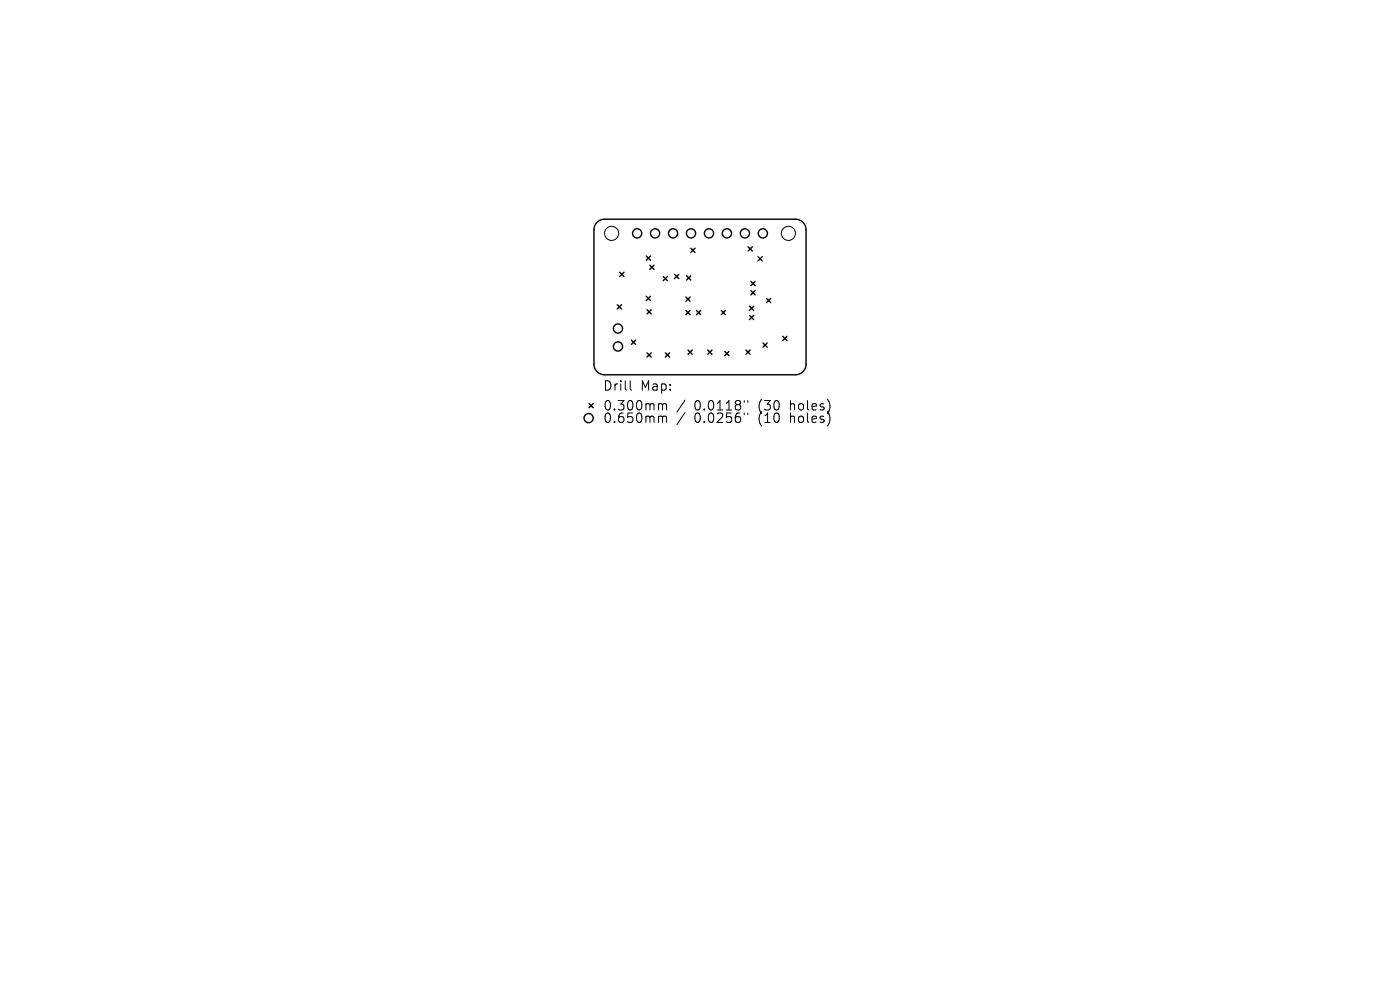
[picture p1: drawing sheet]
<svg xmlns="http://www.w3.org/2000/svg" width="297mm" height="210mm" viewBox="0 0 297 210" stroke-linecap="round" stroke-linejoin="round" font-family="sans-serif">
<defs><g id="words">
<g font-size="2.8">
<text x="127.9" y="83.2">Drill</text>
<text x="135.9" y="83.2">Map:</text>
<text x="127.9" y="87.4">0.300mm</text>
<text x="127.9" y="90">0.650mm</text>
<text x="147.3" y="87.4">0.0118&quot;</text>
<text x="147.3" y="90">0.0256&quot;</text>
<text x="161" y="87.4">(30</text>
<text x="161" y="90">(10</text>
<text x="167.9" y="87.4">holes)</text>
<text x="167.9" y="90">holes)</text>
</g>
</g></defs>
<g fill="none" stroke="#000" stroke-width=".3">
<path d="M126.7 47.2l.6-.5 1-.2h40.5a2.25 2.25 0 0 1 2.2 2.3v28.5a2.25 2.25 0 0 1-2.2 2.2h-40.5a2.25 2.25 0 0 1-2.3-2.2v-28.5l.2-1zM131.5 57.8l.9 .9M132.4 57.8l-.9 .9M137.1 54.3l.9 .9M137.9 56.3l.9 .9M138 54.3l-.9 .9M138.8 56.3l-.9 .9M140.7 58.7l.9 .9M141.6 58.7l-.9 .9M143.1 58.2l.9 .9M144 58.2l-.9 .9M145.7 58.5l.9 .9"/>
<path d="M146.6 58.5l-.9 .9M146.6 52.7l.9 .9M147.5 52.7l-.9 .9M158.7 52.4l.9 .9M159.3 59.7l.9 .9M159.6 52.4l-.9 .9M160.2 59.7l-.9 .9M160.8 54.5l.9 .9M161.7 54.5l-.9 .9M131 64.7l.9 .9M131.9 64.7l-.9 .9M134 72.2l.9 .9"/>
<path d="M134.9 72.2l-.9 .9M137.1 62.9l.9 .9M137.3 65.7l.9 .9M137.3 74.9l.9 .9M138 62.9l-.9 .9M138.2 65.7l-.9 .9M138.2 74.9l-.9 .9M141.2 74.9l.9 .9M142.1 74.9l-.9 .9M145.5 63l.9 .9M145.5 65.9l.9 .9M146 74.3l.9 .9"/>
<path d="M146.4 63l-.9 .9M146.4 65.9l-.9 .9M146.9 74.3l-.9 .9M147.8 65.9l.9 .9M148.7 65.9l-.9 .9M150.2 74.3l.9 .9M151.1 74.3l-.9 .9M153 65.9l.9 .9M153.8 74.6l.9 .9M153.9 65.9l-.9 .9M154.7 74.6l-.9 .9M158.3 74.3l.9 .9"/>
<path d="M159 65l.9 .9M159 66.9l.9 .9M159.2 74.3l-.9 .9M159.3 61.7l.9 .9M159.9 65l-.9 .9M159.9 66.9l-.9 .9M160.2 61.7l-.9 .9M161.9 72.8l.9 .9M162.6 63.3l.9 .9M162.8 72.8l-.9 .9M163.5 63.3l-.9 .9M166.1 71.3l.9 .9"/>
<path d="M167 71.3l-.9 .9M125 85.6l.9 .9M125.9 85.6l-.9 .9"/>
<circle cx="135.2" cy="49.5" r=".97"/>
<circle cx="139" cy="49.5" r=".97"/>
<circle cx="142.8" cy="49.5" r=".97"/>
<circle cx="146.6" cy="49.5" r=".97"/>
<circle cx="150.4" cy="49.5" r=".97"/>
<circle cx="154.2" cy="49.5" r=".97"/>
<circle cx="158" cy="49.5" r=".97"/>
<circle cx="161.8" cy="49.5" r=".97"/>
<circle cx="131.1" cy="69.7" r=".97"/>
<circle cx="131.1" cy="73.5" r=".97"/>
<circle cx="124.9" cy="88.7" r=".97"/>
</g>
<g fill="none" stroke="#000" stroke-width=".21">
<path d="M133.7 80.8v1.7l.3 .3M140 85.6l.5 .1 .1 .2M140 88.3h.3l.3 .3M140.6 85.9l.2-.3 .5 .1 .1 1.3M140.6 85.9v1.1M140.6 88.6v1M140.6 88.6l.2-.3 .5 .1 .1 1.2M145.3 84.9l-1.7 2.5M145.3 87.5l-1.7 2.6M157.9 85v.3M157.9 87.6v.4M158.6 85v.3"/>
<path d="M158.6 87.6v.4"/>
<circle cx="129.8" cy="49.5" r="1.5"/>
<circle cx="167.3" cy="49.5" r="1.5"/>
</g>
<use href="#words"/>
</svg>
